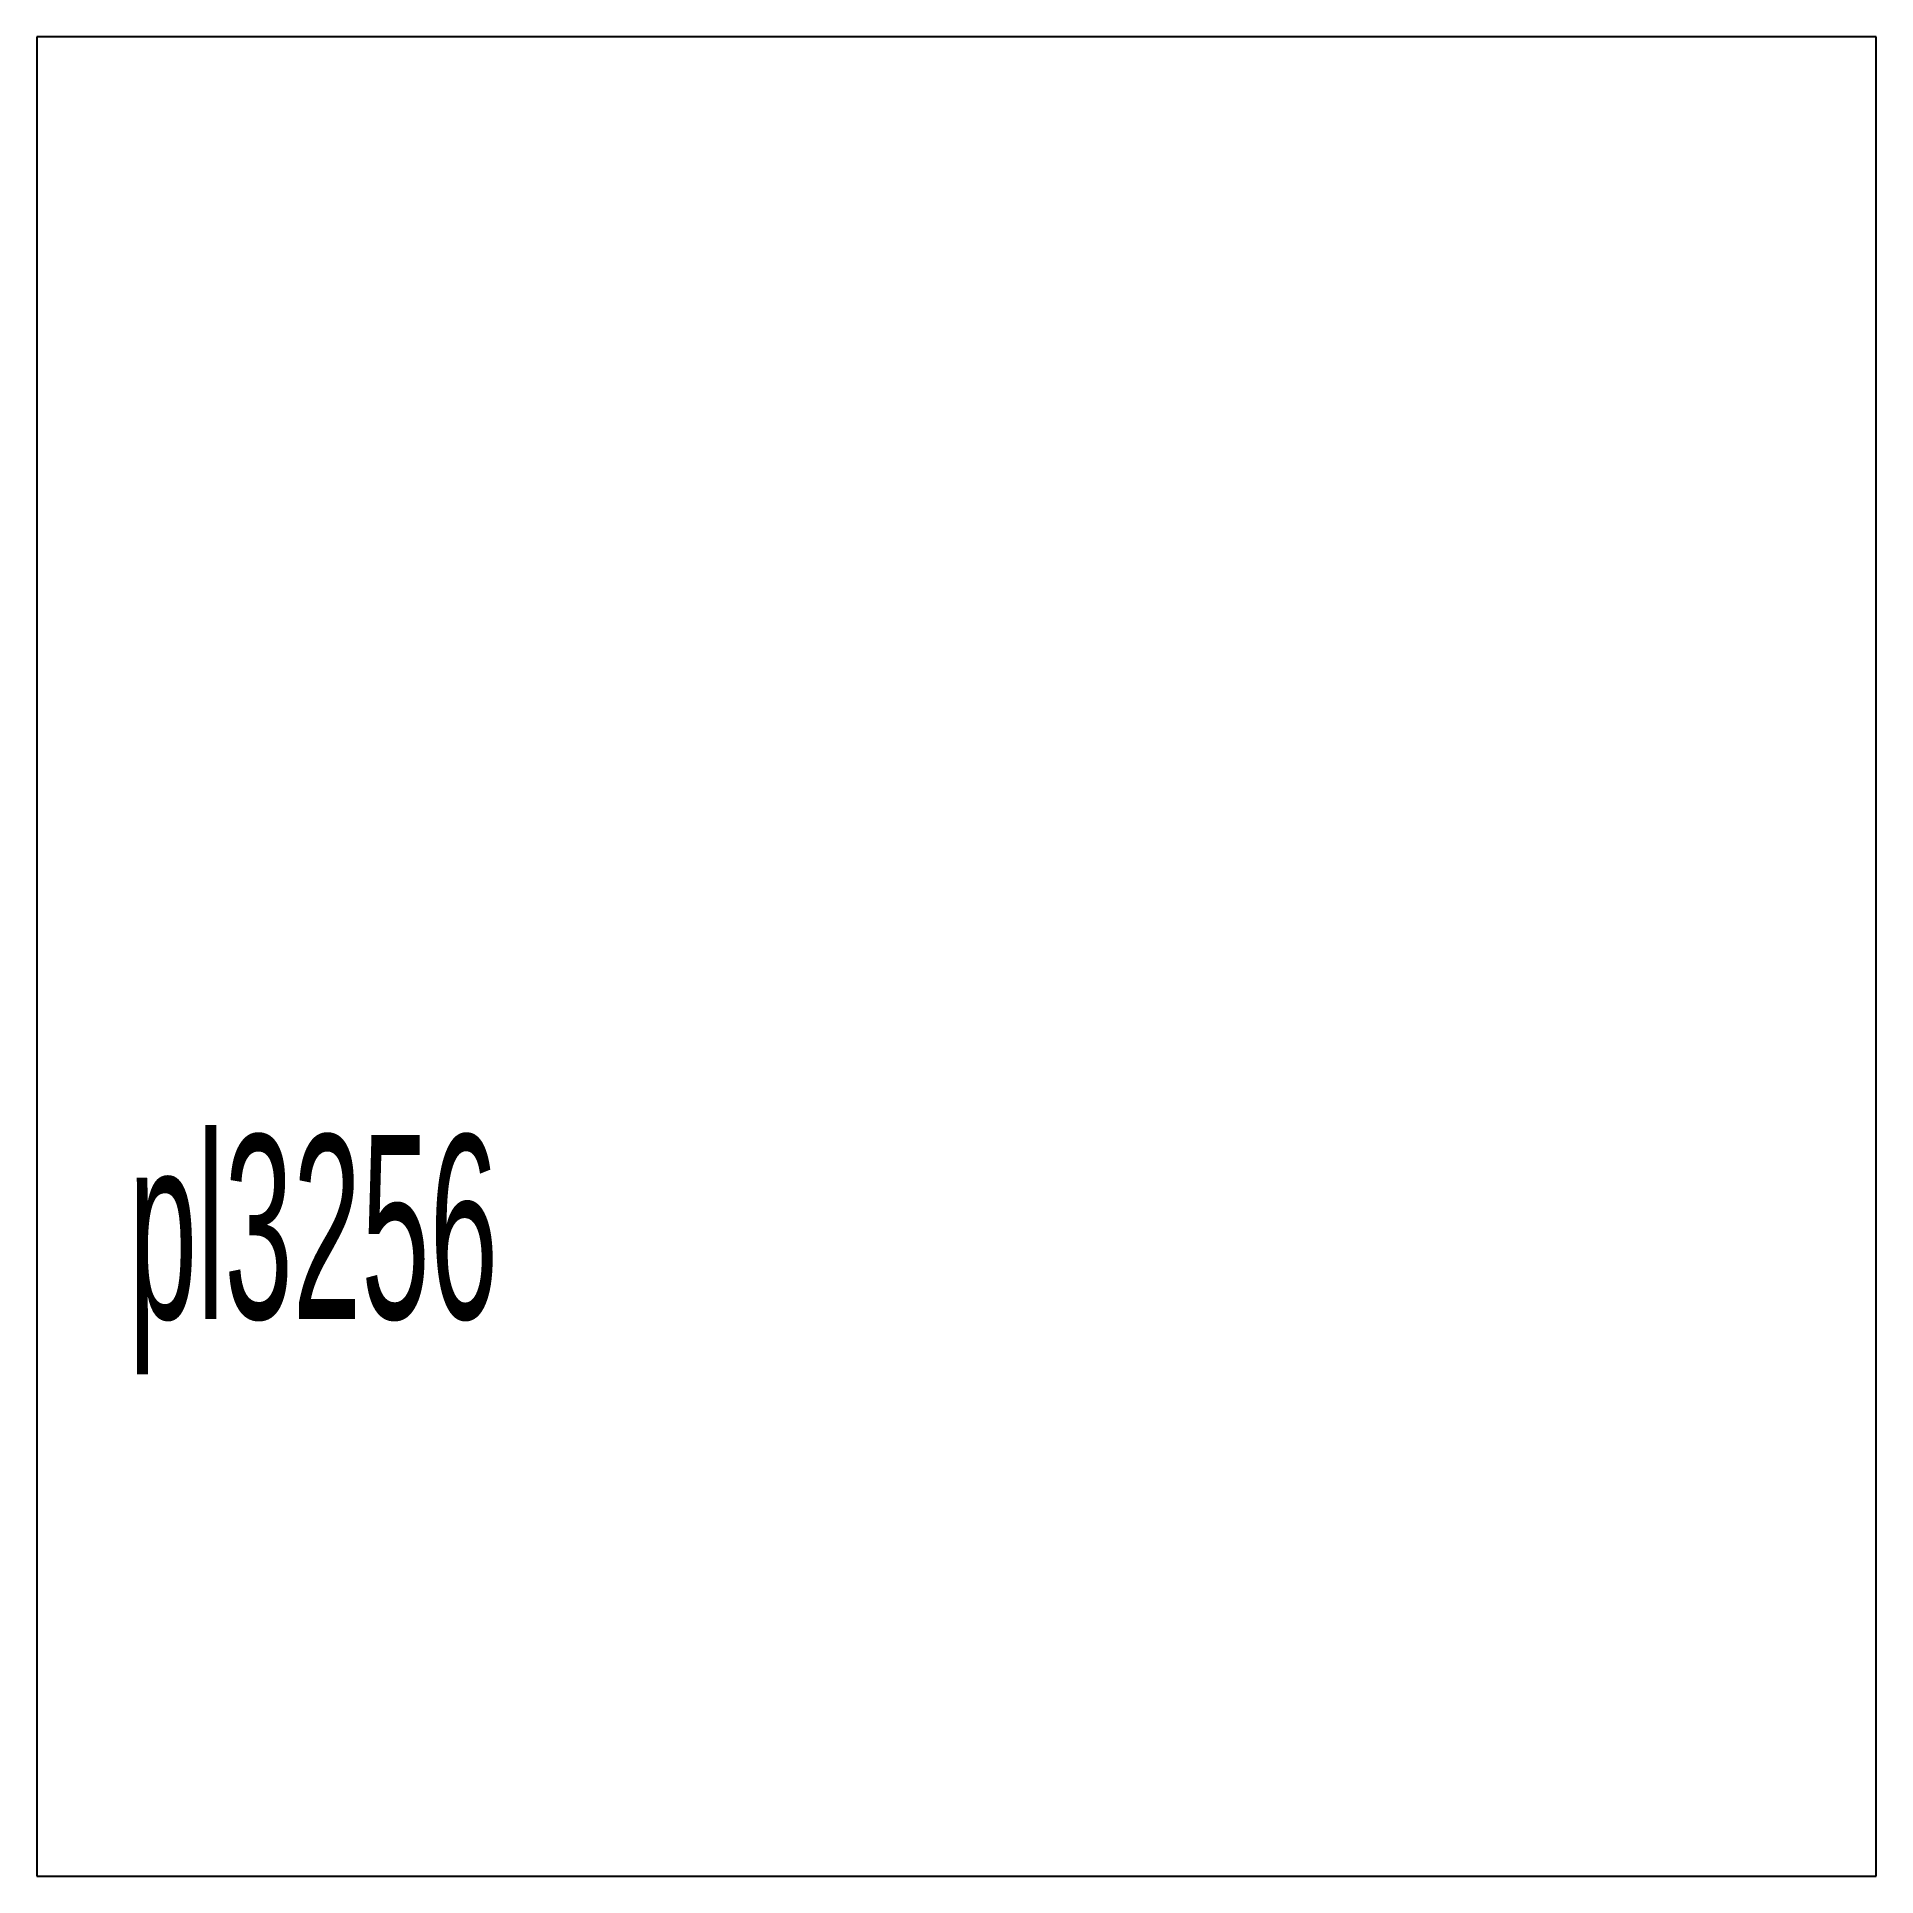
# Model space of a CAD drawing. Extents: x 0 to 5, y 0 to 5.
import ezdxf

# ---------------------------------------------------------------- set-up
doc = ezdxf.new("R2010")
doc.units = 0
doc.header["$MEASUREMENT"] = 0
doc.layers.add('BURN', color=1, linetype='CONTINUOUS')
doc.layers.add('SCRIBE', color=1, linetype='CONTINUOUS')

msp = doc.modelspace()

# ---------------------------------------------------------------- linework, layer by layer
at = {"layer": 'BURN'}
for p, q in [((5, 5), (0, 5)), ((0, 5), (0, 0)), ((5, 0), (5, 5)), ((0, 0), (5, 0))]:
    msp.add_line(p, q, dxfattribs=at)

# ---------------------------------------------------------------- texts
at = {"layer": 'SCRIBE', "width": 0.5}
msp.add_text('pl3256', height=0.5, dxfattribs=at).set_placement((0.25, 1.515))

doc.saveas('drawing.dxf')
